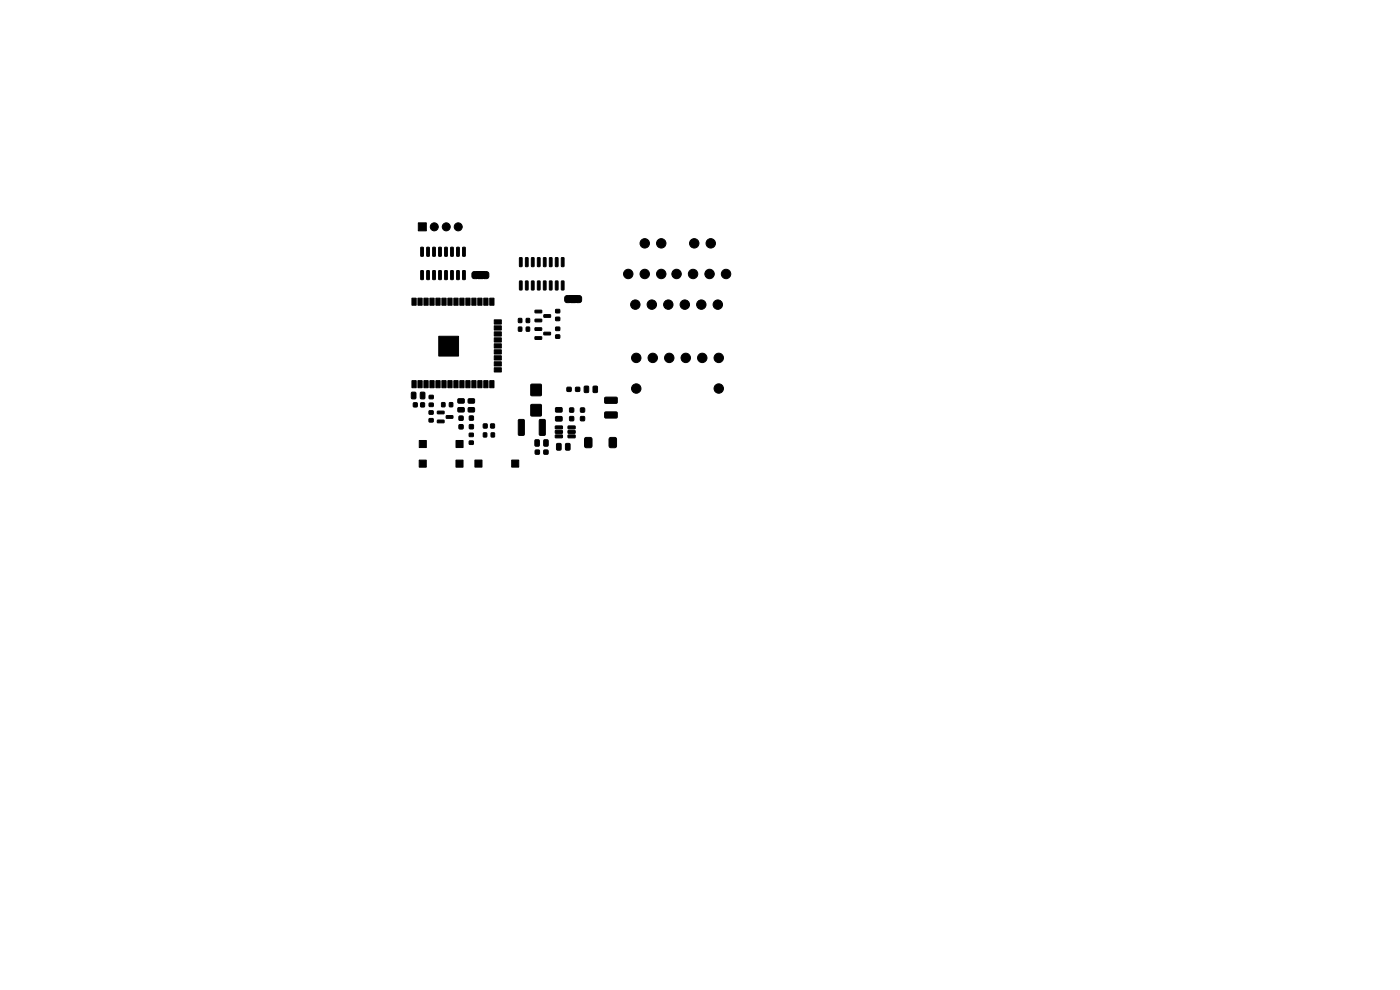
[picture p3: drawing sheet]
<svg xmlns="http://www.w3.org/2000/svg" width="297mm" height="210mm" viewBox="0 0 297 210" stroke-linecap="round" stroke-linejoin="round" font-family="sans-serif">
<path d="M101.2 57.6h1.5v1.5h-1.5zM120.8 62.7h1.5v1.5h-1.5z" fill="#000"/>
<g fill="#000" stroke="#000" stroke-width=".21">
<path d="M89.3 52.5h.5l-.1 1.9-.5-.1zM89.3 57.4l.5 .1-.1 1.8-.5-.1zM88.7 47.3h1.7v1.7h-1.7zM90.5 52.5h.6l-.1 1.9-.5-.1zM90.5 57.4l.6 .1-.1 1.8-.5-.1zM91.8 52.5h.6l-.1 1.9-.5-.1zM91.8 57.4l.6 .1-.1 1.8-.5-.1zM93.1 52.5h.5v1.9l-.5-.1zM93.1 57.4l.5 .1v1.8l-.5-.1zM94.4 52.5h.5l-.1 1.9-.5-.1zM94.4 57.4l.5 .1-.1 1.8-.5-.1zM95.6 52.5h.6l-.1 1.9-.5-.1z"/>
<path d="M95.6 57.4l.6 .1-.1 1.8-.5-.1zM96.9 52.5h.5v1.9l-.5-.1zM96.9 57.4l.5 .1v1.8l-.5-.1zM98.2 52.5h.5l-.1 1.9-.5-.1zM98.2 57.4l.5 .1-.1 1.8-.5-.1zM100.2 57.8l.3-.2h.7v1.5h-.7l-.3-.2zM101.4 57.6h1v1.5h-1zM102.7 57.6h.7l.3 .3v.8l-.3 .4h-.7zM110.2 54.7h.6l-.1 1.9-.5-.1zM111.5 54.7h.5v1.9l-.5-.1zM112.8 54.7h.5l-.1 1.9-.5-.1zM114 54.7h.6l-.1 1.9-.5-.1z"/>
<path d="M115.3 54.7h.5v1.9l-.5-.1zM116.6 54.7h.5l-.1 1.9-.5-.1zM117.8 54.7h.6l-.1 1.9-.5-.1zM119.1 54.7h.6l-.1 1.9-.5-.1zM87.4 63.3h.9v1.5h-.9zM88.7 63.3h.9v1.5h-.9zM89.9 63.3h.9v1.5h-.9zM91.2 63.3h.9v1.5h-.9zM92.5 63.3h.9v1.5h-.9zM93.7 63.3h.9v1.5h-.9zM95 63.3h.9v1.5h-.9zM96.3 63.3h.9v1.5h-.9z"/>
<path d="M93.1 71.3h4.2v4.2h-4.2zM97.5 63.3h1v1.5h-1zM98.8 63.3h.9v1.5h-.9zM100.1 63.3h.9v1.5h-.9zM101.4 63.3h.9v1.5h-.9zM102.6 63.3h.9v1.5h-.9zM103.9 63.3h.9v1.5h-.9zM104.8 78h1.5v.9h-1.5zM104.8 76.7h1.5v.9h-1.5zM104.8 75.5h1.5v.9h-1.5zM104.8 74.2h1.5v.9h-1.5zM104.8 72.9h1.5v.9h-1.5z"/>
<path d="M104.8 71.7h1.5v.9h-1.5zM104.8 70.4h1.5v.9h-1.5zM104.8 69.1h1.5v.9h-1.5zM104.8 67.9h1.5v.9h-1.5zM110 69.4h.7v.8h-.7zM110 67.6h.7v.8h-.7zM110.2 59.6l.6 .1-.1 1.8-.5-.1zM111.6 69.4h.7v.8h-.7zM111.6 67.6h.7v.8h-.7zM111.5 59.6l.5 .1v1.8l-.5-.1zM112.8 59.6l.5 .1-.1 1.8-.5-.1zM113.5 69.6l1.3-.1 .1 .5-1.3 .1z"/>
<path d="M113.5 71.5l1.3-.1 .1 .5-1.3 .1zM113.5 65.8h1.4v.5l-1.3 .1zM113.5 67.7h1.4v.5l-1.3 .1zM114 59.6l.6 .1-.1 1.8-.5-.1zM115.4 70.5h1.3l.1 .5h-1.4zM115.4 66.8l1.3-.1 .1 .5-1.4 .1zM115.3 59.6l.5 .1v1.8l-.5-.1zM116.6 59.6l.5 .1-.1 1.8-.5-.1zM117.8 59.6l.6 .1-.1 1.8-.5-.1zM117.9 71.1h.8v.6h-.8zM117.9 69.4h.8v.7h-.8zM117.9 67.3h.8v.7h-.8z"/>
<path d="M117.9 65.7h.8v.6h-.8zM119.1 59.6l.6 .1-.1 1.8-.5-.1zM119.9 62.9l.3-.2h.6v1.5h-.6l-.3-.2zM121.1 62.7h1v1.5h-1zM122.3 62.7h.8l.3 .3v.8l-.3 .4h-.8zM87.3 83.2h.7l.2 .1v1.1l-.1 .2h-.6l-.2-.1zM87.4 80.8h.9v1.5h-.9zM87.7 85.5h.8v.8h-.8zM88.9 97.6h1.5v1.5h-1.5zM88.7 80.8h.9v1.5h-.9zM89.3 85.5h.7v.8h-.7zM89.2 83.2h.7l.2 .1v1.1l-.1 .2h-.6l-.2-.1z"/>
<path d="M88.9 93.4h1.5v1.5h-1.5zM89.9 80.8h.9v1.5h-.9zM91 88.8h.9v.7h-.9zM91 87.2h.9v.6h-.9zM91.1 85.5h.8v.7h-.8zM91.1 83.9h.8v.7h-.8zM91.2 80.8h.9v1.5h-.9zM92.8 87.2h1.3l.1 .5-1.3 .1zM92.8 89.1h1.3l.1 .5-1.3 .1zM92.5 80.8h.9v1.5h-.9zM93.7 85.4h.7v.9h-.7zM94.7 88.2h1.3l.1 .5h-1.4z"/>
<path d="M93.7 80.8h.9v1.5h-.9zM95.3 85.4h.7v.9h-.7zM95 80.8h.9v1.5h-.9zM96.7 97.6h1.5v1.5h-1.5zM96.3 80.8h.9v1.5h-.9zM97.4 88.3h.8v.8h-.8zM97.4 90.1h.8v.9h-.8zM96.7 93.4h1.5v1.5h-1.5zM97.2 84.6h1.2l.1 .2v.6l-.2 .1h-1l-.2-.2zM97.2 86.5h1.2l.1 .2v.6l-.2 .1h-1l-.2-.2zM97.5 80.8h1v1.5h-1zM98.8 80.8h.9v1.5h-.9z"/>
<path d="M99.6 88.3h.8v.8h-.8zM99.6 90.1h.8v.8h-.8zM99.6 91.9h.8v.7h-.8zM99.6 93.6h.8v.6h-.8zM99.4 84.6h1.1l.2 .2v.6l-.3 .1h-1l-.1-.2zM99.4 86.5h1.1l.2 .2v.6l-.3 .1h-1l-.1-.2zM100.8 97.6h1.5v1.5h-1.5zM100.1 80.8h.9v1.5h-.9zM101.4 80.8h.9v1.5h-.9zM102.6 90h.7v.8h-.7zM102.6 91.8h.6v.9h-.6zM102.6 80.8h.9v1.5h-.9z"/>
<path d="M104.1 90h.8v.8h-.8zM104.2 91.8h.7v.9h-.7zM103.9 80.8h.9v1.5h-.9zM108.5 97.6h1.6v1.5h-1.6zM110 89h1l.2 .1v3l-.1 .2-.9 .1-.2-.2zM112.7 85.8h2.1v2.4h-2.1zM112.7 81.5h2.1v2.4h-2.1zM113.5 93.3h.7l.2 .1v1l-.1 .2-.6 .1-.2-.2zM113.6 95.5h.8v.8h-.8zM114.5 89h.9l.3 .1v3l-.2 .2-.9 .1-.2-.2zM115.4 95.5h.8v.8h-.8zM115.4 93.3h.7l.2 .1v1l-.1 .2-.6 .1-.2-.2z"/>
<path d="M117.9 86.5h1.2l.2 .2v.6l-.3 .1h-1l-.2-.2zM117.9 88.4h1.2l.2 .2v.6l-.3 .1h-1l-.2-.2zM118.1 94.1h.7l.2 .1v1.1l-.1 .2h-.6l-.2-.2zM117.8 90.4h1.4l.1 .5-1.4 .1zM117.8 91.3h1.4l.1 .5-1.4 .1zM117.8 92.3h1.4l.1 .5-1.4 .1zM120 94.1h.7l.2 .1v1.1l-.1 .2h-.6l-.2-.2zM120.9 88.4h.8v.8h-.8zM120.9 86.6h.8v.8h-.8zM120.3 82.2h.8v.8h-.8zM120.5 92.3h1.4l.1 .5-1.4 .1zM120.5 91.3h1.4l.1 .5-1.4 .1z"/>
<path d="M120.5 90.4h1.4l.1 .5-1.4 .1zM122.1 82.2h.9v.8h-.9zM123.2 86.6h.8v.8h-.8zM123.2 88.4h.8v.8h-.8zM124 82l.6-.1 .3 .1v1l-.2 .3h-.5l-.3-.2zM124.1 92.9l.3-.1h.8l.3 .1 .1 1.7-.2 .3-1 .1-.3-.2zM125.9 82l.6-.1 .2 .1 .1 1-.2 .3h-.6l-.2-.2zM128.3 87.4h2.5l.2 .2-.1 .9-.2 .2h-2.3l-.1-.3zM128.3 84.3h2.5l.2 .2-.1 .9-.2 .2-2.3-.1-.1-.2zM129.3 92.9l.3-.1h.8l.3 .1 .1 1.7-.2 .3-1 .1-.3-.2z"/>
<circle cx="92.1" cy="48.1" r=".85"/>
<circle cx="94.7" cy="48.1" r=".85"/>
<circle cx="97.2" cy="48.1" r=".85"/>
<circle cx="133.3" cy="58.1" r="1"/>
<circle cx="136.8" cy="58.1" r="1"/>
<circle cx="136.8" cy="51.6" r="1"/>
<circle cx="140.3" cy="58.1" r="1"/>
<circle cx="140.3" cy="51.6" r="1"/>
<circle cx="143.5" cy="58.1" r="1"/>
<circle cx="147" cy="58.1" r="1"/>
<circle cx="147.3" cy="51.6" r="1"/>
<circle cx="150.5" cy="58.1" r="1"/>
<circle cx="150.8" cy="51.6" r="1"/>
<circle cx="154" cy="58.1" r="1"/>
<circle cx="93.7" cy="72.7" r=".3"/>
<circle cx="93.7" cy="74.2" r=".3"/>
<circle cx="94.4" cy="73.4" r=".3"/>
<circle cx="94.4" cy="71.9" r=".3"/>
<circle cx="94.4" cy="75" r=".3"/>
<circle cx="95.2" cy="72.7" r=".3"/>
<circle cx="95.2" cy="74.2" r=".3"/>
<circle cx="95.9" cy="71.9" r=".3"/>
<circle cx="95.9" cy="73.4" r=".3"/>
<circle cx="95.9" cy="75" r=".3"/>
<circle cx="96.7" cy="72.7" r=".3"/>
<circle cx="96.7" cy="74.2" r=".3"/>
<circle cx="134.8" cy="64.6" r="1"/>
<circle cx="135" cy="75.9" r="1"/>
<circle cx="138.3" cy="64.6" r="1"/>
<circle cx="138.5" cy="75.9" r="1"/>
<circle cx="141.8" cy="64.6" r="1"/>
<circle cx="142" cy="75.9" r="1"/>
<circle cx="145.3" cy="64.6" r="1"/>
<circle cx="145.5" cy="75.9" r="1"/>
<circle cx="148.8" cy="64.6" r="1"/>
<circle cx="149" cy="75.9" r="1"/>
<circle cx="152.3" cy="64.6" r="1"/>
<circle cx="152.5" cy="75.9" r="1"/>
<circle cx="135" cy="82.4" r="1"/>
<circle cx="152.5" cy="82.4" r="1"/>
</g>
</svg>
